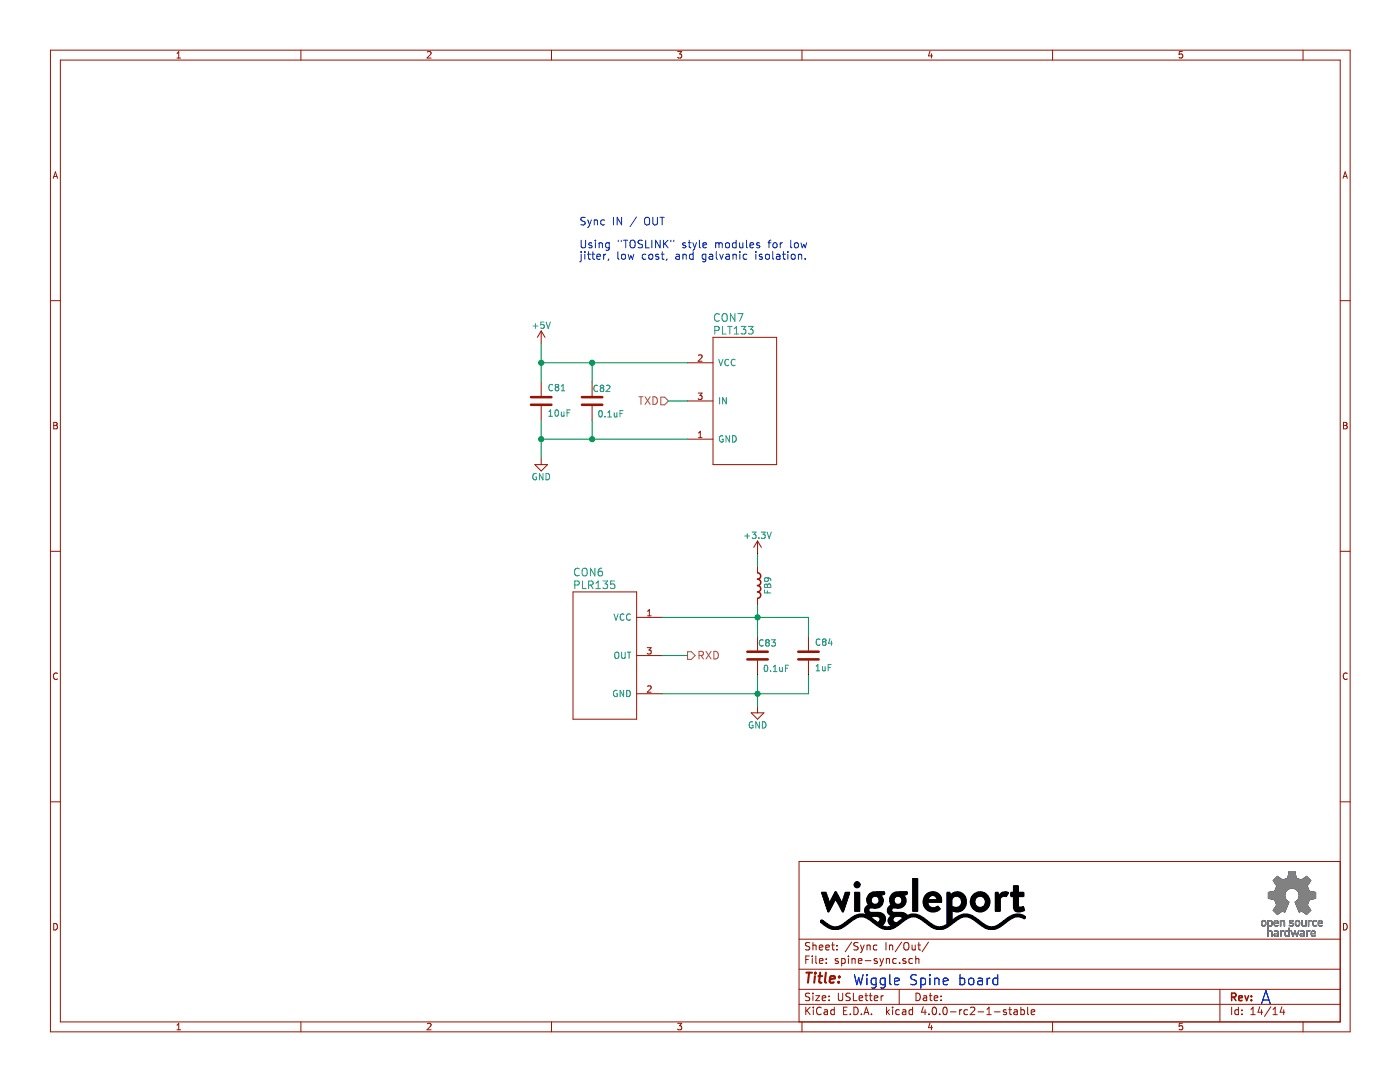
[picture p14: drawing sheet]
EESchema Schematic File Version 2
LIBS:power
LIBS:device
LIBS:transistors
LIBS:conn
LIBS:linear
LIBS:regul
LIBS:74xx
LIBS:cmos4000
LIBS:adc-dac
LIBS:memory
LIBS:xilinx
LIBS:microcontrollers
LIBS:dsp
LIBS:microchip
LIBS:analog_switches
LIBS:motorola
LIBS:texas
LIBS:intel
LIBS:audio
LIBS:interface
LIBS:digital-audio
LIBS:philips
LIBS:display
LIBS:cypress
LIBS:siliconi
LIBS:opto
LIBS:atmel
LIBS:contrib
LIBS:valves
LIBS:ftdi
LIBS:Lattice
LIBS:silabs
LIBS:Cypress_cy8c5xlp
LIBS:Cypress_PSoC
LIBS:Lattice_iCE_FPGA
LIBS:xess
LIBS:xilinx6s
LIBS:xilinx6v
LIBS:xilinx7
LIBS:wiggle-spine-cache
EELAYER 25 0
EELAYER END
$Descr USLetter 11000 8500
encoding utf-8
Sheet 14 14
Title ""
Date ""
Rev ""
Comp ""
Comment1 ""
Comment2 ""
Comment3 ""
Comment4 ""
$EndDescr
Text HLabel 5400 5150 2    60   Output ~ 0
RXD
Text HLabel 5250 3150 0    60   Input ~ 0
TXD
$Comp
L PLT133/T CON7
U 1 1
P 5800 3150
F 0 "CON7" H 5600 3800 60  0000 L CNN
F 1 "PLT133" H 5600 3700 60  0000 L CNN
F 2 "TOSLINK:Everlight-PLT133-T6A" H 5800 4050 60  0001 C CNN
F 3 "http://www.everlight.com/file/ProductFile/201407061806576799.pdf" H 5800 4050 60  0001 C CNN
F 4 "Digikey" H 5800 3150 60  0001 C CNN "Vend1"
F 5 "1080-1428-ND" H 5800 3150 60  0001 C CNN "Vend1Id"
F 6 "Everlight" H 5800 3150 60  0001 C CNN "Mfg1"
F 7 "PLT133/T" H 5800 3150 60  0001 C CNN "Mfg1Id"
F 8 "0.37125" H 5800 3150 60  0001 C CNN "RefPrice1k"
	1    5800 3150
	1    0    0    -1  
$EndComp
Wire Wire Line
	5400 3150 5250 3150
$Comp
L C C82
U 1 1
P 4650 3150
F 0 "C82" H 4500 3050 50  0000 L CNN
F 1 "0.1uF" H 4400 3250 50  0000 L CNN
F 2 "Capacitors_SMD:C_0805" H 4688 3000 30  0001 C CNN
F 3 "http://psearch.murata.com/capacitor/product/GRM21BR71H104MA01%23.pdf" H 4650 3150 60  0001 C CNN
F 4 "0.01880" V 4650 3150 60  0001 C CNN "RefPrice1k"
F 5 "490-9672-2-ND" V 4650 3150 60  0001 C CNN "Vend1Id"
F 6 "Digikey" V 4650 3150 60  0001 C CNN "Vend1"
F 7 "Murata" V 4650 3150 60  0001 C CNN "Mfg1"
F 8 "GRM21BR71H104MA01L" V 4650 3150 60  0001 C CNN "Mfg1Id"
	1    4650 3150
	-1   0    0    1   
$EndComp
$Comp
L GND #PWR0169
U 1 1
P 4250 3600
F 0 "#PWR0169" H 4250 3350 50  0001 C CNN
F 1 "GND" H 4250 3450 50  0000 C CNN
F 2 "" H 4250 3600 60  0000 C CNN
F 3 "" H 4250 3600 60  0000 C CNN
	1    4250 3600
	1    0    0    -1  
$EndComp
$Comp
L +5V #PWR0170
U 1 1
P 4250 2700
F 0 "#PWR0170" H 4250 2550 50  0001 C CNN
F 1 "+5V" H 4250 2840 50  0000 C CNN
F 2 "" H 4250 2700 60  0000 C CNN
F 3 "" H 4250 2700 60  0000 C CNN
	1    4250 2700
	1    0    0    -1  
$EndComp
Wire Wire Line
	4250 3450 5400 3450
Connection ~ 4650 3450
Wire Wire Line
	4250 2850 5400 2850
$Comp
L PLR135 CON6
U 1 1
P 4700 5150
F 0 "CON6" H 4500 5800 60  0000 L CNN
F 1 "PLR135" H 4500 5700 60  0000 L CNN
F 2 "TOSLINK:Everlight-PLR135-T8" H 4700 6050 60  0001 C CNN
F 3 "http://www.everlight.com/file/ProductFile/PLR135-T10.pdf" H 4700 6050 60  0001 C CNN
F 4 "Digikey" H 4700 5150 60  0001 C CNN "Vend1"
F 5 "1080-1433-ND" H 4700 5150 60  0001 C CNN "Vend1Id"
F 6 "0.73054" H 4700 5150 60  0001 C CNN "RefPrice1k"
F 7 "Everlight" H 4700 5150 60  0001 C CNN "Mfg1"
F 8 "PLR135/T10" H 4700 5150 60  0001 C CNN "Mfg1Id"
	1    4700 5150
	1    0    0    -1  
$EndComp
$Comp
L +3.3V #PWR0171
U 1 1
P 5950 4350
F 0 "#PWR0171" H 5950 4200 50  0001 C CNN
F 1 "+3.3V" H 5950 4490 50  0000 C CNN
F 2 "" H 5950 4350 60  0000 C CNN
F 3 "" H 5950 4350 60  0000 C CNN
	1    5950 4350
	1    0    0    -1  
$EndComp
$Comp
L C C83
U 1 1
P 5950 5150
F 0 "C83" H 5800 5050 50  0000 L CNN
F 1 "0.1uF" H 5700 5250 50  0000 L CNN
F 2 "Capacitors_SMD:C_0805" H 5988 5000 30  0001 C CNN
F 3 "http://psearch.murata.com/capacitor/product/GRM21BR71H104MA01%23.pdf" H 5950 5150 60  0001 C CNN
F 4 "0.01880" V 5950 5150 60  0001 C CNN "RefPrice1k"
F 5 "490-9672-2-ND" V 5950 5150 60  0001 C CNN "Vend1Id"
F 6 "Digikey" V 5950 5150 60  0001 C CNN "Vend1"
F 7 "Murata" V 5950 5150 60  0001 C CNN "Mfg1"
F 8 "GRM21BR71H104MA01L" V 5950 5150 60  0001 C CNN "Mfg1Id"
	1    5950 5150
	-1   0    0    1   
$EndComp
$Comp
L GND #PWR0172
U 1 1
P 5950 5550
F 0 "#PWR0172" H 5950 5300 50  0001 C CNN
F 1 "GND" H 5950 5400 50  0000 C CNN
F 2 "" H 5950 5550 60  0000 C CNN
F 3 "" H 5950 5550 60  0000 C CNN
	1    5950 5550
	1    0    0    -1  
$EndComp
Wire Wire Line
	5950 5300 5950 5550
Connection ~ 5950 5450
Wire Wire Line
	5950 4750 5950 5000
Wire Wire Line
	5400 5150 5200 5150
Wire Wire Line
	5200 5450 6350 5450
Wire Wire Line
	5200 4850 6350 4850
$Comp
L FERRITE_BEAD FB9
U 1 1
P 5950 4450
F 0 "FB9" H 6100 4500 50  0000 C BNN
F 1 "Ferrite bead" H 6350 4500 39  0001 C BNN
F 2 "Resistors_SMD:R_0805" H 5950 4600 50  0001 C CNN
F 3 "http://www.samsungsem.com/kr/front/downloadcms.do?path=/kr/support/product-search/bead/__icsFiles/afieldfile/2014/11/13&fileName=S_CIS21J121NE.pdf" H 5975 4450 60  0001 C CNN
F 4 "0.02383" H 5950 4450 60  0001 C CNN "RefPrice1k"
F 5 "Samsung" H 5950 4450 60  0001 C CNN "Mfg1"
F 6 "CIS21P300NE" H 5950 4450 60  0001 C CNN "Mfg1Id"
F 7 "Digikey" H 5950 4450 60  0001 C CNN "Vend1"
F 8 "1276-6370-1-ND" H 5950 4450 60  0001 C CNN "Vend1Id"
	1    5950 4450
	0    1    1    0   
$EndComp
$Comp
L C C84
U 1 1
P 6350 5150
F 0 "C84" H 6400 5250 50  0000 L CNN
F 1 "1uF " H 6400 5050 50  0000 L CNN
F 2 "Capacitors_SMD:C_0805" H 6388 5000 30  0001 C CNN
F 3 "http://www.murata.com/~/media/webrenewal/support/library/catalog/products/capacitor/mlcc/c02e.ashx" H 6350 5150 60  0001 C CNN
F 4 "GRM219R61H105KA73D" H 6400 4950 39  0001 L BNN "Mfg1Id"
F 5 "Murata" H 6350 5150 60  0001 C CNN "Mfg1"
F 6 "Digikey" H 6350 5150 60  0001 C CNN "Vend1"
F 7 "490-10743-2-ND" H 6350 5150 60  0001 C CNN "Vend1Id"
F 8 "0.03980" H 6350 5150 60  0001 C CNN "RefPrice1k"
	1    6350 5150
	1    0    0    -1  
$EndComp
Wire Wire Line
	6350 4850 6350 5000
Connection ~ 5950 4850
Wire Wire Line
	6350 5450 6350 5300
Wire Wire Line
	5950 4350 5950 4450
Text Notes 4550 2050 0    60   ~ 0
Sync IN / OUT\n\nUsing "TOSLINK" style modules for low\njitter, low cost, and galvanic isolation.
Text Notes 6700 7750 0    79   ~ 0
Wiggle Spine board
Text Notes 9900 7900 0    102  ~ 0
A
Text Notes 6700 7750 0    79   ~ 0
Wiggle Spine board
Text Notes 9900 7900 0    102  ~ 0
A
$Comp
L C C81
U 1 1
P 4250 3150
F 0 "C81" H 4300 3250 50  0000 L CNN
F 1 "10uF " H 4300 3050 50  0000 L CNN
F 2 "Capacitors_SMD:C_1206" H 4288 3000 30  0001 C CNN
F 3 "http://www.murata.com/~/media/webrenewal/support/library/catalog/products/capacitor/mlcc/c02e.ashx" H 4250 3150 60  0001 C CNN
F 4 "GRM31CR61H106MA12L" H 4300 2950 39  0001 L BNN "Mfg1Id"
F 5 "Murata" H 4250 3150 60  0001 C CNN "Mfg1"
F 6 "Digikey" H 4250 3150 60  0001 C CNN "Vend1"
F 7 "490-10756-2-ND" H 4250 3150 60  0001 C CNN "Vend1Id"
F 8 "0.07429" H 4250 3150 60  0001 C CNN "RefPrice1k"
	1    4250 3150
	1    0    0    -1  
$EndComp
Wire Wire Line
	4250 2700 4250 3000
Wire Wire Line
	4250 3300 4250 3600
Connection ~ 4250 3450
Wire Wire Line
	4650 3300 4650 3450
Wire Wire Line
	4650 2850 4650 3000
Connection ~ 4250 2850
Connection ~ 4650 2850
$EndSCHEMATC
